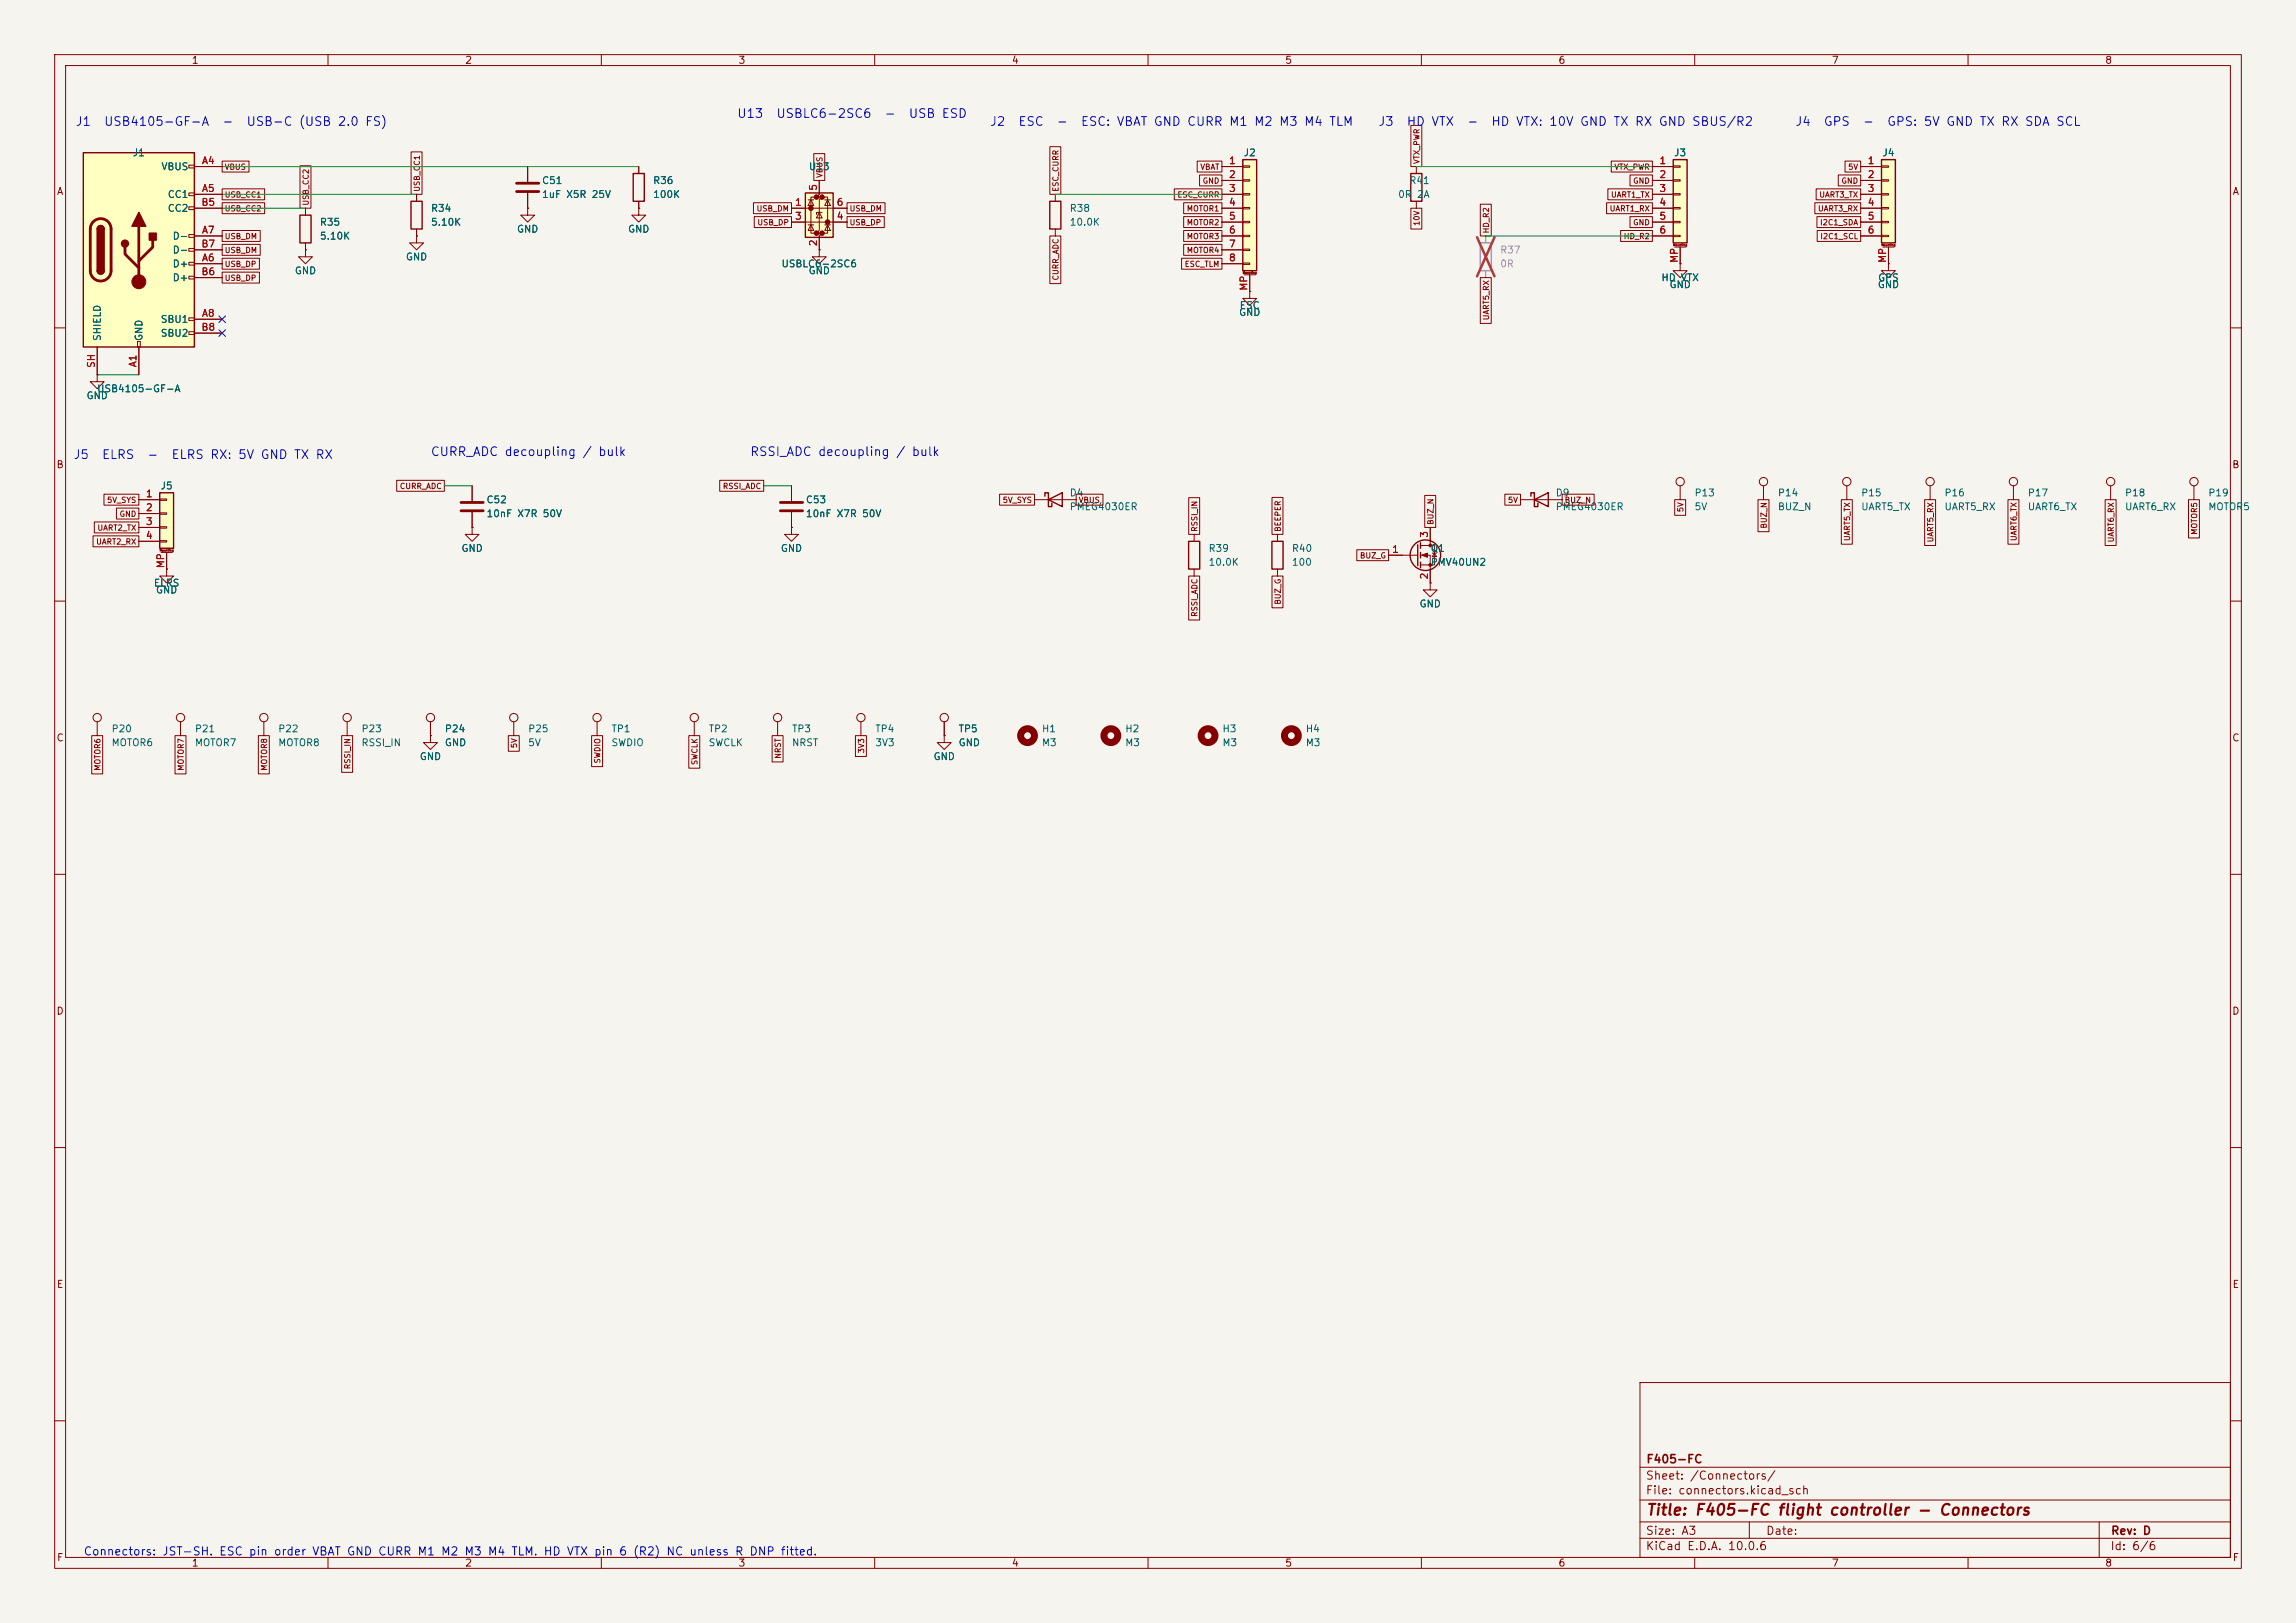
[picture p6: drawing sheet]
<svg xmlns="http://www.w3.org/2000/svg" width="420mm" height="297mm" viewBox="0 0 420 297" stroke-linecap="round" stroke-linejoin="round" font-family="sans-serif">
<defs><g id="words">
<text font-size="2" fill="#840000" x="301" y="277.8">Title: F405-FC flight controller - Connectors</text>
<g font-size="1.6" fill="#0000c2">
<text x="13.7" y="23.4">J1</text>
<text x="18.9" y="23.4">USB4105-GF-A</text>
<text x="40.5" y="23.4">-</text>
<text x="45" y="23.4">USB-C (USB 2.0 FS)</text>
<text x="134.7" y="22">U13</text>
<text x="141.9" y="22">USBLC6-2SC6</text>
<text x="161.7" y="22">-</text>
<text x="166.1" y="22">USB ESD</text>
<text x="181" y="23.4">J2</text>
<text x="186.2" y="23.4">ESC</text>
<text x="193.2" y="23.4">-</text>
<text x="197.6" y="23.4">ESC: VBAT GND CURR M1 M2 M3 M4 TLM</text>
<text x="252" y="23.4">J3</text>
<text x="257.2" y="23.4">HD VTX</text>
<text x="268.2" y="23.4">-</text>
<text x="272.7" y="23.4">HD VTX: 10V GND TX RX GND SBUS/R2</text>
<text x="328.3" y="23.4">J4</text>
<text x="333.5" y="23.4">GPS</text>
<text x="340.6" y="23.4">-</text>
<text x="345.1" y="23.4">GPS: 5V GND TX RX SDA SCL</text>
<text x="78.7" y="83.9">CURR_ADC decoupling / bulk</text>
<text x="137.1" y="83.9">RSSI_ADC decoupling / bulk</text>
<text x="13.3" y="84.4">J5</text>
<text x="18.5" y="84.4">ELRS</text>
<text x="26.8" y="84.4">-</text>
<text x="31.2" y="84.4">ELRS RX: 5V GND TX RX</text>
</g>
<g font-size="1.5" fill="#840000">
<text x="301" y="268.1">F405-FC</text>
<text x="300.9" y="273.8">File: connectors.kicad_sch</text>
<text x="300.9" y="271.1">Sheet: /Connectors/</text>
<text x="300.9" y="281.2">Size: A3</text>
<text x="322.9" y="281.2">Date:</text>
<text x="386" y="281.2">Rev: D</text>
<text x="300.9" y="284">KiCad E.D.A. 10.0.6</text>
<text x="385.9" y="284">Id: 6/6</text>
</g>
<text font-size="1.5" fill="#0000c2" x="15.2" y="285">Connectors: JST-SH. ESC pin order VBAT GND CURR M1 M2 M3 M4 TLM. HD VTX pin 6 (R2) NC unless R DNP fitted.</text>
<g font-size="1.3" fill="#840000">
<text x="35" y="12">1</text>
<text x="85" y="12">2</text>
<text x="135" y="12">3</text>
<text x="185" y="12">4</text>
<text x="235" y="12">5</text>
<text x="285" y="12">6</text>
<text x="335" y="12">7</text>
<text x="385" y="12">8</text>
<text x="10.3" y="36">A</text>
<text x="408.3" y="36">A</text>
<text x="10.2" y="86">B</text>
<text x="408.2" y="86">B</text>
<text x="10.2" y="136">C</text>
<text x="408.2" y="136">C</text>
<text x="10.2" y="186">D</text>
<text x="408.2" y="186">D</text>
<text x="10.3" y="236">E</text>
<text x="408.3" y="236">E</text>
<text x="10.3" y="286">F</text>
<text x="35" y="287">1</text>
<text x="85" y="287">2</text>
<text x="135" y="287">3</text>
<text x="185" y="287">4</text>
<text x="235" y="287">5</text>
<text x="285" y="287">6</text>
<text x="335" y="287">7</text>
<text x="385" y="287">8</text>
<text x="408.3" y="286">F</text>
</g>
<g font-size="1.3" fill="#006464">
<text x="24.2" y="28.9">J1</text>
<text x="227.4" y="28.9">J2</text>
<text x="306.1" y="28.9">J3</text>
<text x="344.2" y="28.9">J4</text>
<text x="29.4" y="31.4">VBUS</text>
<text x="99" y="34">C51</text>
<text x="119.4" y="34">R36</text>
<text x="147.9" y="31.4">U13</text>
<text x="257.7" y="34">R41</text>
<text x="30.6" y="36.5">CC1</text>
<text x="30.6" y="39.1">CC2</text>
<text x="58.4" y="41.6">R35</text>
<text x="78.7" y="39.1">R34</text>
<text x="78.7" y="41.6">5.10K</text>
<text x="99" y="36.5">1uF X5R 25V</text>
<text x="119.4" y="36.5">100K</text>
<text x="195.6" y="39.1">R38</text>
<text x="195.6" y="41.6">10.0K</text>
<text x="255.6" y="36.5">0R</text>
<text x="259.1" y="36.5">2A</text>
<text x="31.5" y="44.1">D-</text>
<text x="31.5" y="46.7">D-</text>
<text x="58.4" y="44.1">5.10K</text>
<text x="74.1" y="48">GND</text>
<text x="94.5" y="42.9">GND</text>
<text x="114.8" y="42.9">GND</text>
<text x="31.5" y="49.2">D+</text>
<text x="31.5" y="51.8">D+</text>
<text x="53.8" y="50.5">GND</text>
<text x="142.8" y="49.2">USBLC6-2SC6</text>
<text x="147.8" y="50.5">GND</text>
<text x="303.8" y="51.8">HD VTX</text>
<text x="305.3" y="53">GND</text>
<text x="343.4" y="53">GND</text>
<text x="343.4" y="51.8">GPS</text>
<text x="29.3" y="59.4">SBU1</text>
<text x="226.5" y="58.1">GND</text>
<text x="226.7" y="56.8">ESC</text>
<text x="18.7" y="62.5" transform="rotate(-90 18.7 62.5)">SHIELD</text>
<text x="26.4" y="62.5" transform="rotate(-90 26.4 62.5)">GND</text>
<text x="29.3" y="61.9">SBU2</text>
<text x="15.7" y="73.4">GND</text>
<text x="17.7" y="72.1">USB4105-GF-A</text>
<text x="29.3" y="89.9">J5</text>
<text x="88.9" y="92.4">C52</text>
<text x="88.9" y="94.9">10nF X7R 50V</text>
<text x="147.3" y="92.4">C53</text>
<text x="147.3" y="94.9">10nF X7R 50V</text>
<text x="195.6" y="91.1">D4</text>
<text x="195.6" y="93.7">PMEG4030ER</text>
<text x="284.5" y="91.1">D9</text>
<text x="284.5" y="93.7">PMEG4030ER</text>
<text x="309.9" y="91.1">P13</text>
<text x="309.9" y="93.7">5V</text>
<text x="325.1" y="91.1">P14</text>
<text x="325.1" y="93.7">BUZ_N</text>
<text x="340.3" y="91.1">P15</text>
<text x="340.3" y="93.7">UART5_TX</text>
<text x="355.6" y="91.1">P16</text>
<text x="355.6" y="93.7">UART5_RX</text>
<text x="370.8" y="91.1">P17</text>
<text x="370.8" y="93.7">UART6_TX</text>
<text x="388.6" y="91.1">P18</text>
<text x="388.6" y="93.7">UART6_RX</text>
<text x="403.8" y="91.1">P19</text>
<text x="403.8" y="93.7">MOTOR5</text>
<text x="84.3" y="101.3">GND</text>
<text x="142.7" y="101.3">GND</text>
<text x="221" y="101.3">R39</text>
<text x="236.2" y="101.3">R40</text>
<text x="261.6" y="101.3">Q1</text>
<text x="28" y="107.6">ELRS</text>
<text x="221" y="103.8">10.0K</text>
<text x="236.2" y="103.8">100</text>
<text x="261.6" y="103.8">PMV40UN2</text>
<text x="28.4" y="108.9">GND</text>
<text x="259.6" y="111.5">GND</text>
<text x="20.3" y="134.3">P20</text>
<text x="20.3" y="136.9">MOTOR6</text>
<text x="35.5" y="134.3">P21</text>
<text x="35.5" y="136.9">MOTOR7</text>
<text x="50.8" y="134.3">P22</text>
<text x="50.8" y="136.9">MOTOR8</text>
<text x="66" y="134.3">P23</text>
<text x="66" y="136.9">RSSI_IN</text>
<text x="81.3" y="134.3">P24</text>
<text x="81.3" y="136.9">GND</text>
<text x="96.5" y="134.3">P25</text>
<text x="96.5" y="136.9">5V</text>
<text x="111.7" y="134.3">TP1</text>
<text x="111.7" y="136.9">SWDIO</text>
<text x="129.5" y="134.3">TP2</text>
<text x="129.5" y="136.9">SWCLK</text>
<text x="144.8" y="134.3">TP3</text>
<text x="144.8" y="136.9">NRST</text>
<text x="160" y="134.3">TP4</text>
<text x="160" y="136.9">3V3</text>
<text x="175.2" y="134.3">TP5</text>
<text x="175.2" y="136.9">GND</text>
<text x="190.5" y="134.3">H1</text>
<text x="190.5" y="136.9">M3</text>
<text x="205.7" y="134.3">H2</text>
<text x="205.7" y="136.9">M3</text>
<text x="223.5" y="134.3">H3</text>
<text x="223.5" y="136.9">M3</text>
<text x="238.7" y="134.3">H4</text>
<text x="238.7" y="136.9">M3</text>
<text x="76.7" y="139.4">GND</text>
<text x="170.7" y="139.4">GND</text>
</g>
<g font-size="1.3" fill="#a90000">
<text x="36.8" y="30.3">A4</text>
<text x="36.8" y="35.4">A5</text>
<text x="149.7" y="35" transform="rotate(-90 149.7 35)">5</text>
<text x="224.7" y="30.3">1</text>
<text x="224.7" y="32.9">2</text>
<text x="224.7" y="35.4">3</text>
<text x="303.4" y="30.3">1</text>
<text x="303.4" y="32.9">2</text>
<text x="303.4" y="35.4">3</text>
<text x="341.5" y="30.3">1</text>
<text x="341.5" y="32.9">2</text>
<text x="341.5" y="35.4">3</text>
<text x="36.7" y="38">B5</text>
<text x="145.3" y="38">1</text>
<text x="145.3" y="40.5">3</text>
<text x="152.9" y="40.5">4</text>
<text x="152.9" y="38">6</text>
<text x="224.7" y="38">4</text>
<text x="224.7" y="40.5">5</text>
<text x="303.4" y="38">4</text>
<text x="303.4" y="40.5">5</text>
<text x="341.5" y="38">4</text>
<text x="341.5" y="40.5">5</text>
<text x="36.7" y="45.6">B7</text>
<text x="36.8" y="43">A7</text>
<text x="149.7" y="45.2" transform="rotate(-90 149.7 45.2)">2</text>
<text x="224.7" y="43">6</text>
<text x="224.7" y="45.6">7</text>
<text x="303.4" y="43">6</text>
<text x="341.5" y="43">6</text>
<text x="36.7" y="50.7">B6</text>
<text x="36.8" y="48.1">A6</text>
<text x="224.7" y="48.1">8</text>
<text x="228.5" y="53.3" transform="rotate(-90 228.5 53.3)">MP</text>
<text x="307.2" y="48.2" transform="rotate(-90 307.2 48.2)">MP</text>
<text x="345.3" y="48.2" transform="rotate(-90 345.3 48.2)">MP</text>
<text x="36.8" y="58.3">A8</text>
<text x="36.7" y="60.8">B8</text>
<text x="17.6" y="67.4" transform="rotate(-90 17.6 67.4)">SH</text>
<text x="25.3" y="67.3" transform="rotate(-90 25.3 67.3)">A1</text>
<text x="26.6" y="91.3">1</text>
<text x="26.6" y="93.8">2</text>
<text x="26.6" y="96.4">3</text>
<text x="26.6" y="98.9">4</text>
<text x="254.5" y="101.5">1</text>
<text x="261.5" y="98.5" transform="rotate(-90 261.5 98.5)">3</text>
<text x="30.3" y="104.1" transform="rotate(-90 30.3 104.1)">MP</text>
<text x="261.5" y="106.1" transform="rotate(-90 261.5 106.1)">2</text>
</g>
<g font-size="1.3" fill="#939391">
<text x="274.3" y="46.7">R37</text>
<text x="274.3" y="49.2">0R</text>
</g>
<g font-size="1" fill="#840000">
<text x="41" y="31.3">VBUS</text>
<text x="77" y="35.2" transform="rotate(-90 77 35.2)">USB_CC1</text>
<text x="150.7" y="32.6" transform="rotate(-90 150.7 32.6)">VBUS</text>
<text x="193.9" y="35.2" transform="rotate(-90 193.9 35.2)">ESC_CURR</text>
<text x="219.5" y="31.3">VBAT</text>
<text x="219.9" y="33.8">GND</text>
<text x="259.9" y="30.1" transform="rotate(-90 259.9 30.1)">VTX_PWR</text>
<text x="295.2" y="31.3">VTX_PWR</text>
<text x="298.6" y="33.8">GND</text>
<text x="336.7" y="33.8">GND</text>
<text x="338" y="31.3">5V</text>
<text x="41" y="38.9">USB_CC2</text>
<text x="41" y="36.4">USB_CC1</text>
<text x="56.7" y="37.7" transform="rotate(-90 56.7 37.7)">USB_CC2</text>
<text x="138.3" y="38.9">USB_DM</text>
<text x="138.4" y="41.5">USB_DP</text>
<text x="155.3" y="38.9">USB_DM</text>
<text x="155.3" y="41.5">USB_DP</text>
<text x="215.3" y="36.4">ESC_CURR</text>
<text x="217" y="41.5">MOTOR2</text>
<text x="217" y="38.9">MOTOR1</text>
<text x="259.9" y="41.4" transform="rotate(-90 259.9 41.4)">10V</text>
<text x="294.4" y="38.9">UART1_RX</text>
<text x="294.6" y="36.4">UART1_TX</text>
<text x="298.6" y="41.5">GND</text>
<text x="332.5" y="38.9">UART3_RX</text>
<text x="332.7" y="36.4">UART3_TX</text>
<text x="332.8" y="41.5">I2C1_SDA</text>
<text x="41" y="46.5">USB_DM</text>
<text x="41" y="44">USB_DM</text>
<text x="217" y="46.5">MOTOR4</text>
<text x="217" y="44">MOTOR3</text>
<text x="272.6" y="42.8" transform="rotate(-90 272.6 42.8)">HD_R2</text>
<text x="296.9" y="44">HD_R2</text>
<text x="332.9" y="44">I2C1_SCL</text>
<text x="41" y="51.6">USB_DP</text>
<text x="41" y="49.1">USB_DP</text>
<text x="193.9" y="51.4" transform="rotate(-90 193.9 51.4)">CURR_ADC</text>
<text x="216.6" y="49.1">ESC_TLM</text>
<text x="272.6" y="58.7" transform="rotate(-90 272.6 58.7)">UART5_RX</text>
<text x="73" y="89.7">CURR_ADC</text>
<text x="132.1" y="89.7">RSSI_ADC</text>
<text x="19.5" y="92.3">5V_SYS</text>
<text x="21.8" y="94.8">GND</text>
<text x="183.3" y="92.3">5V_SYS</text>
<text x="197.2" y="92.3">VBUS</text>
<text x="275.7" y="92.3">5V</text>
<text x="286.1" y="92.3">BUZ_N</text>
<text x="308.2" y="93.8" transform="rotate(-90 308.2 93.8)">5V</text>
<text x="17.5" y="99.9">UART2_RX</text>
<text x="17.7" y="97.3">UART2_TX</text>
<text x="219.3" y="97.4" transform="rotate(-90 219.3 97.4)">RSSI_IN</text>
<text x="234.5" y="97.4" transform="rotate(-90 234.5 97.4)">BEEPER</text>
<text x="262.4" y="96.1" transform="rotate(-90 262.4 96.1)">BUZ_N</text>
<text x="323.4" y="96.8" transform="rotate(-90 323.4 96.8)">BUZ_N</text>
<text x="338.6" y="99.1" transform="rotate(-90 338.6 99.1)">UART5_TX</text>
<text x="353.9" y="99.3" transform="rotate(-90 353.9 99.3)">UART5_RX</text>
<text x="369.1" y="99.1" transform="rotate(-90 369.1 99.1)">UART6_TX</text>
<text x="386.9" y="99.3" transform="rotate(-90 386.9 99.3)">UART6_RX</text>
<text x="402.1" y="98" transform="rotate(-90 402.1 98)">MOTOR5</text>
<text x="248.7" y="102.4">BUZ_G</text>
<text x="219.3" y="113" transform="rotate(-90 219.3 113)">RSSI_ADC</text>
<text x="234.5" y="110.7" transform="rotate(-90 234.5 110.7)">BUZ_G</text>
<text x="94.8" y="137" transform="rotate(-90 94.8 137)">5V</text>
<text x="158.3" y="138" transform="rotate(-90 158.3 138)">3V3</text>
<text x="18.6" y="141.1" transform="rotate(-90 18.6 141.1)">MOTOR6</text>
<text x="33.8" y="141.1" transform="rotate(-90 33.8 141.1)">MOTOR7</text>
<text x="49.1" y="141.1" transform="rotate(-90 49.1 141.1)">MOTOR8</text>
<text x="64.3" y="140.9" transform="rotate(-90 64.3 140.9)">RSSI_IN</text>
<text x="110" y="139.8" transform="rotate(-90 110 139.8)">SWDIO</text>
<text x="127.8" y="140.1" transform="rotate(-90 127.8 140.1)">SWCLK</text>
<text x="143.1" y="139" transform="rotate(-90 143.1 139)">NRST</text>
</g>
<g font-size=".4" fill="#840000">
<text x="306" y="45.1">Mounting</text>
<text x="344.1" y="45.1">Mounting</text>
<text x="227.3" y="50.2">Mounting</text>
<text x="29.2" y="101">Mounting</text>
</g>
</g></defs>
<path d="M0 0h420v297h-420z" fill="#f5f4ef" stroke="#f5f4ef" stroke-width=".18"/>
<g fill="none" stroke="#840000" stroke-width=".18">
<path d="M10 10h400v277h-400zM12 12h396v273h-396zM60 10v2M110 10v2M160 10v2M210 10v2M260 10v2M310 10v2M360 10v2M193 35.6v1.2M193 41.9v1.3M228.6 53.3v1.3h1.3l-1.3 1.3-1.3-1.3h1.3"/>
<path d="M228.6 53.3h.1M10 60h2M408 60h2M86.4 96.5v1.3h1.2l-1.2 1.3-1.3-1.3h1.3M86.4 96.5h.1M86.4 88.9v2.8M86.4 93.7v2.8M144.8 96.5v1.3h1.2l-1.2 1.3-1.3-1.3h1.3M144.8 96.5h.1M144.8 88.9v2.8M144.8 93.7v2.8M189.2 91.4h7.6"/>
<path d="M10 110h2M30.5 104.1v1.3h1.2l-1.2 1.3-1.3-1.3h1.3M30.5 104.1h.1M408 110h2M17.8 132.1v2.5M33 132.1v2.5M48.3 132.1v2.5M63.5 132.1v2.5M10 160h2M408 160h2M10 210h2M408 210h2"/>
<path d="M300 253h108v32h-108zM10 260h2M300 278.5h108M300 274.5h108M300 268.5h108M320 278.5v3M384 278.5v6.5M408 260h2M60 285v2M110 285v2M160 285v2M210 285v2"/>
<path d="M260 285v2M300 281.5h108M310 285v2M360 285v2"/>
<circle cx="17.8" cy="131.3" r=".76"/>
<circle cx="33" cy="131.3" r=".76"/>
<circle cx="48.3" cy="131.3" r=".76"/>
<circle cx="63.5" cy="131.3" r=".76"/>
</g>
<g fill="none" stroke="#840000" stroke-width="1.3">
<circle cx="188" cy="134.6" r="1.27"/>
<circle cx="203.2" cy="134.6" r="1.27"/>
<circle cx="221" cy="134.6" r="1.27"/>
</g>
<path d="M192 36.8h2.1v5.1h-2.1zM191.1 90.8v-.6h.7v2.5h.6v-.6M191.8 91.4l2.5-1.2v2.5z" fill="none" stroke="#840000" stroke-width=".25"/>
<path d="M84.3 91.9h4.1M84.3 93.5h4.1M142.7 91.9h4.1M142.7 93.5h4.1" fill="none" stroke="#840000" stroke-width=".51"/>
<path d="M227.3 29.2h2.6v20.3h-2.6z" fill="#ffffc2"/>
<path d="M227.3 29.2h2.6v20.3h-2.6z" fill="none" stroke="#840000" stroke-width=".25"/>
<g fill="none" stroke="#840000" stroke-width=".18">
<path d="M223.5 30.5h3.8M223.5 33h3.8M223.5 35.6h3.8M223.5 38.1h3.8M227.3 30.4h1.3v.2h-1.3zM227.3 32.9h1.3v.2h-1.3zM227.3 35.4h1.3v.3h-1.3zM227.3 38h1.3v.2h-1.3zM223.5 40.6h3.8M223.5 43.2h3.8M223.5 45.7h3.8M223.5 48.3h3.8"/>
<path d="M227.3 40.5h1.3v.3h-1.3zM227.3 43.1h1.3v.2h-1.3zM227.3 45.6h1.3v.2h-1.3zM227.3 48.1h1.3v.3h-1.3zM227.6 50.3h2M228.6 50.3v3M78.7 134.6v1.3h1.3l-1.3 1.3-1.2-1.3h1.2M78.7 134.6h.1M78.7 132.1v2.5M172.7 134.6v1.3h1.3l-1.3 1.3-1.3-1.3h1.3M172.7 134.6h.1"/>
<circle cx="78.7" cy="131.3" r=".76"/>
</g>
<path d="M306.1 29.2h2.5v15.3h-2.5z" fill="#ffffc2"/>
<g fill="none" stroke="#840000" stroke-width=".25">
<path d="M258.1 31.8h2v5h-2zM306.1 29.2h2.5v15.3h-2.5zM232.7 99.1h2v5h-2zM259.3 99.7v3.8M259.8 99.3v1M280 90.8v-.6h.7v2.5h.6v-.6M280.7 91.4l2.5-1.2v2.5zM259.8 101.1v1M259.8 102.9v1"/>
<circle cx="260.7" cy="101.6" r="2.79"/>
</g>
<g fill="none" stroke="#840000" stroke-width=".18">
<path d="M259.1 30.5v1.3M259.1 36.8v1.3M302.3 30.5h3.8M302.3 33h3.8M302.3 35.6h3.8M302.3 38.1h3.8M306.1 30.4h1.2v.2h-1.2zM306.1 32.9h1.2v.2h-1.2zM306.1 35.4h1.2v.3h-1.2zM306.1 38h1.2v.2h-1.2zM302.3 40.6h3.8M302.3 43.2h3.8"/>
<path d="M306.1 40.5h1.2v.3h-1.2zM306.1 43.1h1.2v.2h-1.2zM306.3 45.2h2.1M307.3 48.3v1.2h1.3l-1.3 1.3-1.2-1.3h1.2M307.3 48.3h.1M307.3 45.2v3.1M233.7 97.8v1.3M259.8 99.8h2.6v3.6h-2.6M261.6 96.5v3.3M278.1 91.4h7.6M307.3 88.9v2.5M401.3 88.9v2.5"/>
<path d="M233.7 104.1v1.3M254 101.6h5.3M259.8 101.6h1.8v5.1M261.6 106.7v1.3h1.3l-1.3 1.2-1.3-1.2h1.3M261.6 106.7h.1M262 101.2h.8M262.4 101.2l.4 .7h-.8zM142.2 132.1v2.5M157.5 132.1v2.5M172.7 132.1v2.5"/>
<circle cx="307.3" cy="88.1" r=".76"/>
<circle cx="401.3" cy="88.1" r=".76"/>
<circle cx="142.2" cy="131.3" r=".76"/>
<circle cx="157.5" cy="131.3" r=".76"/>
<circle cx="172.7" cy="131.3" r=".76"/>
</g>
<path d="M270.8 44.5h2v5h-2z" fill="none" stroke="#9c9b98" stroke-width=".25"/>
<path d="M271.8 43.2v1.3M271.8 49.5v1.3" fill="none" stroke="#9c9b98" stroke-width=".18"/>
<path d="M270.2 43.4l3.2 7.2M273.4 43.4l-3.2 7.2" fill="none" stroke="#e12e31" stroke-width=".46"/>
<g fill="#840000" stroke="#840000" stroke-width=".18">
<path d="M260.1 101.6l1-.4v.8z"/>
<circle cx="261.6" cy="99.8" r=".25"/>
<circle cx="261.6" cy="103.4" r=".25"/>
</g>
<circle cx="236.2" cy="134.6" r="1.27" fill="none" stroke="#840000" stroke-width="1.3"/>
<path d="M29.2 90.2h2.5v10.1h-2.5z" fill="#ffffc2"/>
<path d="M29.2 90.2h2.5v10.1h-2.5zM217.4 99.1h2.1v5h-2.1z" fill="none" stroke="#840000" stroke-width=".25"/>
<g fill="none" stroke="#840000" stroke-width=".18">
<path d="M96.5 38.1v1.3h1.3l-1.3 1.2-1.3-1.2h1.3M96.5 38.1h.1M25.4 91.4h3.8M25.4 94h3.8M25.4 96.5h3.8M25.4 99.1h3.8M29.2 91.3h1.3v.3h-1.3zM29.2 93.9h1.3v.2h-1.3zM29.2 96.4h1.3v.2h-1.3zM29.2 98.9h1.3v.3h-1.3zM218.4 97.8v1.3M337.8 88.9v2.5"/>
<path d="M29.5 101.1h2M30.5 101.1v3M218.4 104.1v1.3"/>
<circle cx="337.8" cy="88.1" r=".76"/>
</g>
<path d="M15.2 27.9h20.4v35.6h-20.4z" fill="#ffffc2"/>
<g fill="none" stroke="#840000" stroke-width=".18">
<path d="M34.5 30.2h1.1v.5h-1.1zM34.5 35.3h1.1v.5h-1.1zM34.5 37.8h1.1v.6h-1.1zM35.6 30.5h5M35.6 35.6h5M35.6 38.1h5M55.9 38.1v1.3M76.2 35.6v1.2M96.5 30.5v2.8M96.5 35.3v2.8M116.8 38.1v1.3h1.3l-1.3 1.2-1.2-1.2h1.2M116.8 38.1h.1"/>
<path d="M116.8 30.5v1.3M116.8 36.8v1.3M34.5 42.9h1.1v.5h-1.1zM34.5 45.5h1.1v.5h-1.1zM34.5 48h1.1v.5h-1.1zM34.5 50.5h1.1v.6h-1.1zM34.5 58.2h1.1v.5h-1.1zM35.6 48.3h5M35.6 43.2h5M35.6 58.4h5M35.6 50.8h5M35.6 45.7h5"/>
<path d="M55.9 44.5v1.2M76.2 43.2v1.3h1.3l-1.3 1.2-1.3-1.2h1.3M76.2 43.2h.1M76.2 41.9v1.3M345.4 48.3v1.2h1.3l-1.3 1.3-1.2-1.3h1.2M345.4 48.3h.1M17.8 68.6v1.3h1.2l-1.2 1.2-1.3-1.2h1.3M17.8 68.6h.1M17.8 63.5v5.1M25.1 62.5h.6v1h-.6zM25.4 63.5v5.1M34.5 60.7h1.1v.5h-1.1z"/>
<path d="M35.6 61h5M322.6 88.9v2.5M353.1 88.9v2.5"/>
<circle cx="322.6" cy="88.1" r=".76"/>
<circle cx="353.1" cy="88.1" r=".76"/>
</g>
<path d="M15.2 27.9h20.4v35.6h-20.4zM54.9 39.4h2v5.1h-2zM75.2 36.8h2v5.1h-2zM115.8 31.8h2.1v5h-2.1zM17.8 41.9a.64 .64 0 0 1 .6-.6 .64 .64 0 0 1 .6 .6M17.8 49.5a.64 .64 0 0 0 .6 .7 .64 .64 0 0 0 .6-.7" fill="none" stroke="#840000" stroke-width=".25"/>
<path d="M94.5 33.5h4.1M94.5 35.1h4.1M17.1 40.6a1.9 1.9 0 0 1 2-.4 1.9 1.9 0 0 1 1.2 1.7v7.6a1.91 1.91 0 0 1-1.9 1.9 1.91 1.91 0 0 1-1.9-1.9v-7.7l.2-.7zM22.9 45.2v1.3l2.5 2.5M25.4 41.4v10.2M27.9 43.9v1.3l-2.5 2.6" fill="none" stroke="#840000" stroke-width=".51"/>
<g fill="#840000" stroke="#840000" stroke-width=".25">
<path d="M17.8 41.9h1.2v7.6h-1.2z"/>
<path d="M18 41.5a.64 .64 0 0 1 .7-.2 .64 .64 0 0 1 .3 .6h-1.2z"/>
<path d="M17.8 49.5h1.2a.64 .64 0 0 1-.6 .7 .64 .64 0 0 1-.6-.7z"/>
<path d="M25.4 38.9l1.3 2.5h-2.6z"/>
<path d="M27.3 42.7h1.3v1.2h-1.3z"/>
<circle cx="22.9" cy="44.6" r=".63"/>
</g>
<circle cx="25.4" cy="51.6" r="1.27" fill="#840000" stroke="#840000" stroke-width=".18"/>
<path d="M147.3 35.3h5.1v8.1h-5.1z" fill="#ffffc2"/>
<g fill="#840000" stroke="#840000" stroke-width=".51">
<circle cx="148.3" cy="38.1" r=".25"/>
<circle cx="149.4" cy="36.1" r=".25"/>
<circle cx="149.4" cy="42.7" r=".25"/>
<circle cx="150.4" cy="36.1" r=".25"/>
<circle cx="150.4" cy="42.7" r=".25"/>
<circle cx="151.4" cy="40.6" r=".25"/>
</g>
<g fill="none" stroke="#840000" stroke-width=".18">
<path d="M144.8 38.1h10.1M147.8 36.6h1M148.3 36.6l.5 1h-1zM149.4 36.1h-1.1v6.6h1.1M149.9 33v2.6l-.5 .5h1l-.5 .5v5.6l-.5 .5h1l-.5 .5v2.5M149.9 38.9l.5 1h-1zM150.4 38.9h-1v.3M150.4 36.1h1v6.6h-1M150.9 36.6h1M151.4 36.6l.5 1h-1zM55.9 45.7v1.3h1.2l-1.2 1.3-1.3-1.3h1.3M55.9 45.7h.1"/>
<path d="M144.8 40.6h10.1M147.8 41.1h1M148.3 41.1l.5 1.1h-1zM149.9 45.7v1.3h1.2l-1.2 1.3-1.3-1.3h1.3M149.9 45.7h.1M150.9 41.1h1M151.4 41.1l.5 1.1h-1zM368.3 88.9v2.5M386.1 88.9v2.5M94 132.1v2.5M109.2 132.1v2.5M127 132.1v2.5"/>
<circle cx="368.3" cy="88.1" r=".76"/>
<circle cx="386.1" cy="88.1" r=".76"/>
<circle cx="94" cy="131.3" r=".76"/>
<circle cx="109.2" cy="131.3" r=".76"/>
<circle cx="127" cy="131.3" r=".76"/>
</g>
<path d="M147.3 35.3h5.1v8.1h-5.1z" fill="none" stroke="#840000" stroke-width=".25"/>
<path d="M344.2 29.2h2.5v15.3h-2.5z" fill="#ffffc2"/>
<path d="M344.2 29.2h2.5v15.3h-2.5z" fill="none" stroke="#840000" stroke-width=".25"/>
<g fill="none" stroke="#840000" stroke-width=".18">
<path d="M35.6 30.5h5M35.6 35.6h5M35.6 38.1h5M40.6 37.1h7.8v2h-7.8zM40.6 34.6h7.8v2h-7.8zM40.6 29.5h4.9v2h-4.9zM54.9 30.3h2v7.8h-2zM55.9 38.1v1.3M75.2 27.8h2v7.8h-2zM76.2 35.6v1.2M96.5 38.1h.1M96.5 30.5v2.8"/>
<path d="M96.5 35.3v2.8M116.8 38.1h.1M116.8 30.5v1.3M116.8 36.8v1.3M137.8 37.1h7v2h-7zM138 39.6h6.8v2h-6.8zM144.8 38.1h2.5M148.9 28.1h2v4.9h-2zM149.9 33v2.6M152.4 38.1h2.5M154.9 37.1h7v2h-7zM154.9 39.6h6.9v2h-6.9z"/>
<path d="M192 26.8h2v8.8h-2zM214.8 34.6h8.7v2h-8.7zM216.5 39.6h7v2h-7zM216.5 37.1h7v2h-7zM219 29.5h4.5v2h-4.5zM219.4 32h4.1v2h-4.1zM223.5 30.5h3.8M223.5 33h3.8M223.5 35.6h3.8M223.5 38.1h3.8M258.1 23h2v7.5h-2zM258.1 38.1h2v3.8h-2z"/>
<path d="M270.8 37.4h2v5.8h-2zM293.9 37.1h8.4v2h-8.4zM294.1 34.6h8.2v2h-8.2zM294.7 29.5h7.6v2h-7.6zM298.2 39.6h4.1v2h-4.1zM298.2 32h4.1v2h-4.1zM302.3 30.5h3.8M302.3 33h3.8M302.3 35.6h3.8M302.3 38.1h3.8M332 37.1h8.4v2h-8.4zM332.2 34.6h8.2v2h-8.2z"/>
<path d="M332.4 39.6h8v2h-8zM336.3 32h4.1v2h-4.1zM337.5 29.5h2.9v2h-2.9zM340.4 30.5h3.8M340.4 33h3.8M340.4 35.6h3.8M340.4 38.1h3.8M344.2 30.4h1.2v.2h-1.2zM344.2 32.9h1.2v.2h-1.2zM344.2 35.4h1.2v.3h-1.2zM344.2 38h1.2v.2h-1.2zM35.6 43.2h5"/>
<path d="M35.6 48.3h5M35.6 58.4h5M35.6 50.8h5M35.6 45.7h5M40.6 44.7h7v2h-7zM40.6 49.8h6.9v2h-6.9zM40.6 42.2h7v2h-7zM40.6 47.3h6.9v2h-6.9zM55.9 45.7h.1M55.9 44.5v1.2M76.2 43.2h.1M76.2 41.9v1.3"/>
<path d="M144.8 40.6h2.5M149.9 45.7h.1M149.9 43.2v2.5M152.4 40.6h2.5M192 43.2h2v8.7h-2zM216.1 47.3h7.4v2h-7.4zM216.5 44.7h7v2h-7zM216.5 42.2h7v2h-7zM223.5 40.6h3.8M223.5 43.2h3.8M223.5 48.3h3.8M223.5 45.7h3.8"/>
<path d="M228.6 53.3h.1M228.6 50.3v3M270.8 50.8h2v8.4h-2zM296.4 42.2h5.9v2h-5.9zM302.3 40.6h3.8M302.3 43.2h3.8M307.3 48.3h.1M307.3 45.2v3.1M332.4 42.2h8v2h-8zM340.4 40.6h3.8M340.4 43.2h3.8M344.2 40.5h1.2v.3h-1.2z"/>
<path d="M344.2 43.1h1.2v.2h-1.2zM344.4 45.2h2.1M345.4 48.3h.1M345.4 45.2v3.1M17.8 68.6h.1M17.8 63.5v5.1M25.4 63.5v5.1M35.6 61h5M17 98.1h8.4v2h-8.4zM17.3 95.5h8.1v2h-8.1zM19 90.4h6.4v2h-6.4zM21.3 93h4.1v2h-4.1z"/>
<path d="M25.4 91.4h3.8M25.4 94h3.8M25.4 96.5h3.8M25.4 99.1h3.8M72.6 87.9h8.7v2h-8.7zM86.4 96.5h.1M86.4 88.9v2.8M86.4 93.7v2.8M131.6 87.9h8.1v2h-8.1zM144.8 96.5h.1M144.8 88.9v2.8M144.8 93.7v2.8"/>
<path d="M182.8 90.4h6.4v2h-6.4zM196.8 90.4h5v2h-5zM217.4 91.1h2v6.7h-2zM232.7 91h2v6.8h-2zM260.6 90.7h2v5.8h-2zM261.6 96.5v2.6M275.3 90.4h2.8v2h-2.8zM285.7 90.4h5.9v2h-5.9zM306.3 91.4h2v2.9h-2zM321.6 91.4h2v5.9h-2zM336.8 91.4h2v8.2h-2zM352.1 91.4h2v8.4h-2z"/>
<path d="M367.3 91.4h2v8.2h-2zM385.1 91.4h2v8.4h-2zM400.3 91.4h2v7h-2zM30.5 104.1h.1M30.5 101.1v3M217.4 105.4h2v8.1h-2zM232.7 105.4h2v5.8h-2zM248.2 100.6h5.8v2h-5.8zM254 101.6h2.5M261.6 106.7h.1M261.6 104.1v2.6M16.8 134.6h2v7h-2z"/>
<path d="M32 134.6h2v7h-2zM47.3 134.6h2v7h-2zM62.5 134.6h2v6.7h-2zM78.7 134.6h.1M78.7 132.1v2.5M93 134.6h2v2.9h-2zM108.2 134.6h2v5.7h-2zM126 134.6h2v6h-2zM141.2 134.6h2v4.8h-2zM156.5 134.6h2v3.8h-2zM172.7 134.6h.1M172.7 132.1v2.5"/>
</g>
<path d="M40.6 38.1h15.3M40.6 35.6h35.6M40.6 30.5h76.2M193 35.6h30.5M259.1 30.5h43.2M271.8 43.2h30.5M17.8 68.6h7.6M81.3 88.9h5.1M139.7 88.9h5.1" fill="none" stroke="#009600" stroke-width=".18"/>
<path d="M40 57.8l1.2 1.2M41.2 57.8l-1.2 1.2M40 60.4l1.2 1.2M41.2 60.4l-1.2 1.2" fill="none" stroke="#000084" stroke-width=".18"/>
<use href="#words"/>
</svg>
